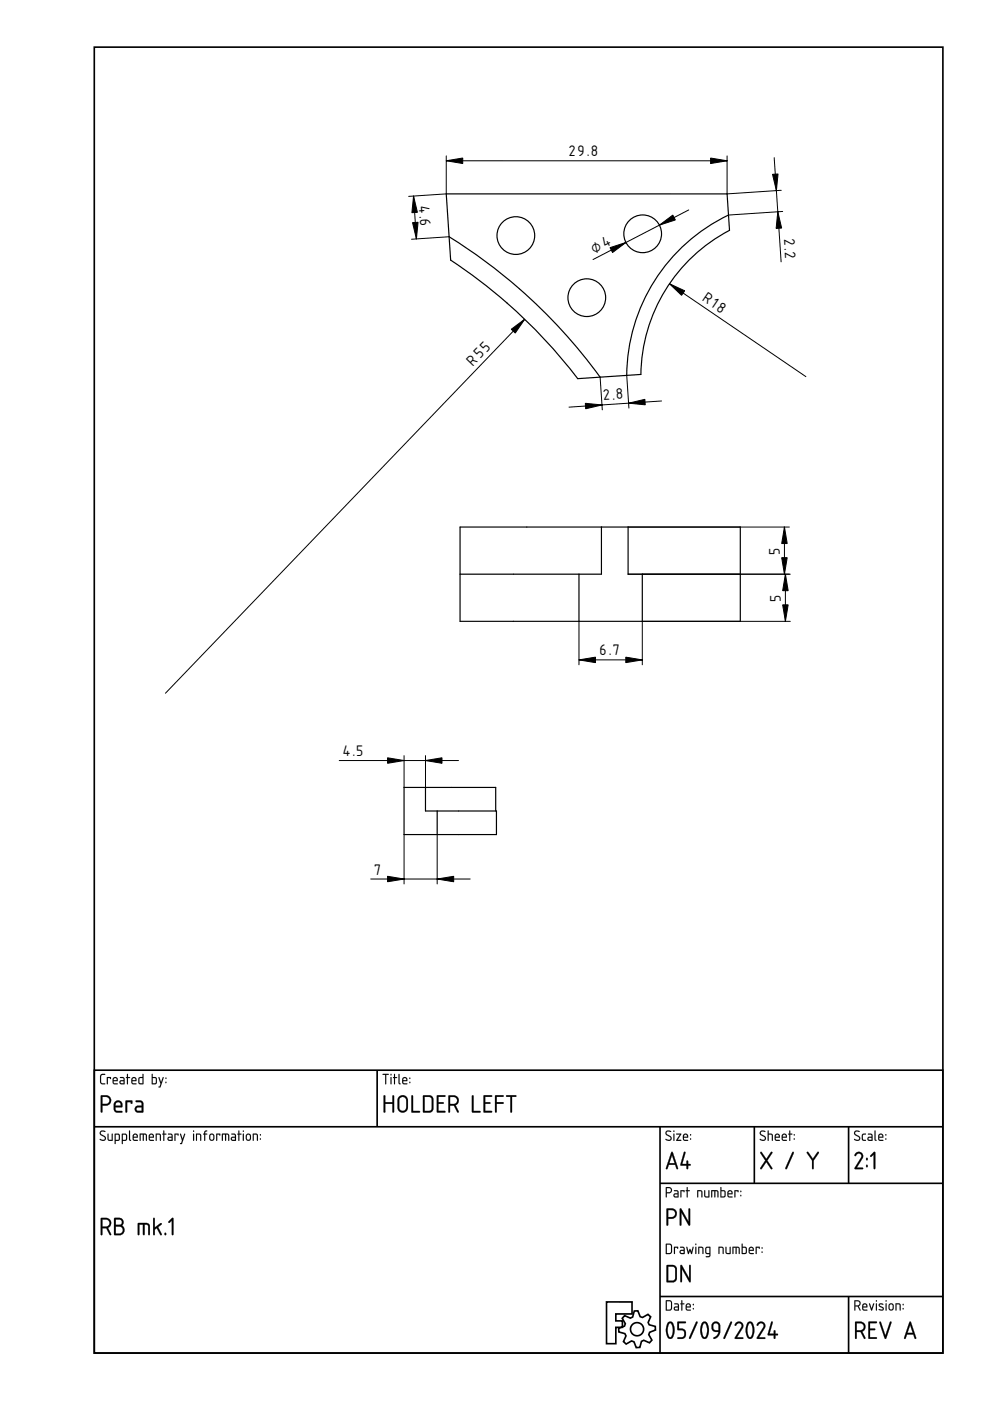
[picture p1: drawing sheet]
<svg xmlns="http://www.w3.org/2000/svg" width="210mm" height="297mm" viewBox="0 0 210 297" stroke-linecap="round" stroke-linejoin="round" font-family="sans-serif">
<defs><g id="words">
<g font-size="4">
<text x="120.6" y="33.1">29.8</text>
<text x="88.8" y="43.7" transform="rotate(86 88.8 43.7)">4.6</text>
<text x="126" y="53.8" transform="rotate(-27 126 53.8)">⌀4</text>
<text x="166.2" y="50.7" transform="rotate(86 166.2 50.7)">2.2</text>
<text x="148.7" y="63.6" transform="rotate(34 148.7 63.6)">R18</text>
<text x="100.2" y="77.8" transform="rotate(-46 100.2 77.8)">R55</text>
<text x="128" y="84.9" transform="rotate(-4 128 84.9)">2.8</text>
<text x="165.4" y="117.7" transform="rotate(-90 165.4 117.7)">5</text>
<text x="165.6" y="127.7" transform="rotate(-90 165.6 127.7)">5</text>
<text x="127.1" y="139">6.7</text>
<text x="72.7" y="160.3">4.5</text>
<text x="79.4" y="185.4">7</text>
</g>
</g></defs>
<g fill="none" stroke="#000" stroke-width=".35">
<path d="M20 10h179.9v276.9h-179.9zM20 226.9h179.9v60h-179.9zM20 238.9h179.9M80 226.9v12M139.9 238.9v48M159.9 238.9v12M179.9 238.9v12M139.9 250.9h60M128.6 276h5.4v2.6h-3.4v1.5h1.4v1.3h-1.4v3.5h-2zM132.4 278.9l1.3 .6 .4-.3 .4-1.2 .7-.1 .5 1.3 .5 .1 1.2-.6 .6 .5-.6 1.2 .3 .5 1.2 .3 .1 .8-1.3 .5-.1 .5 .6 1.1-.5 .6-1.2-.5-.5 .2-.3 1.3h-.8l-.5-1.2-.5-.2-1.1 .7-.6-.6 .5-1.2-.2-.4-1.3-.4v-.8l1.2-.4 .2-.5-.7-1.2zM139.9 274.9h60M179.9 274.9v12"/>
<circle cx="135.1" cy="281.8" r="1.4"/>
</g>
<g fill="#000">
<path d="M21.7 232.6v1.5h.8a.75 .75 0 0 0 .7-.8 .75 .75 0 0 0-.8-.7zM21.4 232.3l.2-.1a1.69 1.69 0 0 1 1.7 .4 1.1 1.1 0 0 1 .2 1.1 1.1 1.1 0 0 1-1 .7h-.8v1.3v.1h-.3zM24.6 233.9l-.1 .5h1.1a.58 .58 0 0 0-.3-.7 .58 .58 0 0 0-.7 .2zM24.4 233.5a.92 .92 0 0 1 1.3 .1 .92 .92 0 0 1 .1 1.2h-1.3l.1 .7h1.1l.3 .2-.3 .2h-.8a.89 .89 0 0 1-.8-1.2 1.14 1.14 0 0 1 .3-1.2zM26.6 233.4l1.3-.1 .2 .2-.2 .5h-.1l-.1-.3h-.7v2l-.2 .2a3.9 3.9 0 0 1-.2-2.5zM29 234.9l-.1 .4 .3 .2h.8v-.7zM28.8 233.4l1.1-.1 .5 .6v1.9l-.2 .1h-.9a.74 .74 0 0 1-.7-.7 .74 .74 0 0 1 .7-.8h.7v-.5l-.2-.2-1-.1z"/>
<path d="M21.7 232.6v1.5l1-.1 .3-.2a.74 .74 0 0 0 .1-.8 .74 .74 0 0 0-.7-.4zM21.7 232.5h.7a.77 .77 0 0 1 .8 .8 .77 .77 0 0 1-.7 .8h-.8zM21.4 232.2h.2a1.71 1.71 0 0 1 1.7 .4 1.11 1.11 0 0 1 .2 1.2 1.11 1.11 0 0 1-1 .6h-.8v1.3v.2h-.3zM21.4 232.3v3.4l.1 .2 .2-.2v-1.3a1.49 1.49 0 0 0 1.6-.5h.1a1.1 1.1 0 0 0-.9-1.7zM24.6 233.9l-.1 .5h1.1a.55 .55 0 0 0-.3-.6 .55 .55 0 0 0-.7 .1zM24.6 233.9l.3-.2h.5l.2 .7h-1.1zM24.4 233.5a.94 .94 0 0 1 1.3 0 .94 .94 0 0 1 .1 1.3h-1.3l.2 .7h1l.3 .2-.3 .2h-.8a.92 .92 0 0 1-.8-1.2 1.08 1.08 0 0 1 .3-1.2zM24.5 233.6a2.22 2.22 0 0 0-.2 2.1l.6 .2h.8l.2-.2-.2-.1-1.1-.1-.1-.4v-.4h1.4v-.7l-.2-.4-.6-.3zM26.6 233.3h1.3l.2 .2-.1 .5-.1 .1-.2-.1v-.3h-.7v2l-.2 .2-.2-.2zM26.7 233.4a4.3 4.3 0 0 0 .1 2.5l.1-.2v-2.1h.8l.2 .4 .1-.5-.1-.2zM29 234.9v.5l1 .1v-.7zM29 234.9l1.1-.2v.9l-1.1-.2-.1-.2zM28.8 233.3h1.1l.5 .6v1.9l-.2 .1h-.9a.75 .75 0 0 1-.7-.5 .75 .75 0 0 1 .2-.8h-.1a1.33 1.33 0 0 1 1.3-.2l-.1-.6-1.1-.2zM28.8 233.4v.2l1 .1 .2 .2 .1 .5h-.8a.73 .73 0 0 0-.7 .5 .73 .73 0 0 0 .2 .8l.3 .1 1.1 .1 .2-.2-.1-2-.4-.3z"/>
<path d="M21.4 227.8l.9-.1v.2h-.7l-.2 .2v1.2l.2 .4h.6l.1 .2h-.7l-.4-.4v-1.3zM22.7 228.4h.8l-.1 .4-.1-.2h-.4l-.1 1.3zM24.2 228.7l-.1 .3h.7l-.2-.4zM24.1 228.5a.55 .55 0 0 1 .7 0 .55 .55 0 0 1 .1 .7h-.8l.1 .5 .8 .1-.7 .1a.91 .91 0 0 1-.2-1.4zM25.6 229.3l.1 .4h.5v-.5zM25.5 228.4h.7l.2 .4v1.1h-.7a.44 .44 0 0 1-.4-.4 .44 .44 0 0 1 .4-.5h.5v-.3l-.7-.2zM26.9 227.7l.2 .1v.6l.5 .1-.5 .1-.1 1.3-.1-1.3-.2-.1 .2-.1zM28.1 228.7v.3h.6l-.1-.4zM28 228.5a.55 .55 0 0 1 .8 0 .55 .55 0 0 1 0 .7h-.7l.1 .5 .7 .1-.6 .1a.91 .91 0 0 1-.3-1.4zM29.6 228.6v.1a.63 .63 0 0 0-.1 .7 .63 .63 0 0 0 .7 .3v-1.1zM29.4 228.5l.8-.2v-.5l.2-.1v2.2h-.8l-.2-.3zM32.4 228.6v1.1h.4a.78 .78 0 0 0 .2-1.1zM32.2 227.7l.2 .1v.6h.6l.2 .2 .1 .9-.3 .4-.8-.1zM33.6 228.4l.2 .1 .3 1 .4-1.1 .2 .1-.8 2.1-.3-.1 .3-.1 .1-.6zM35.1 229.4h.2v.2h-.2zM35.1 228.5h.2v.2h-.2z"/>
<path d="M21.4 227.8l.9-.1v.2l-.8 .1-.1 1.3 .1 .3 .8 .1v.2h-.7l-.4-.3v-1.4zM21.4 227.8l-.2 .4 .1 1.3 .2 .3 .8 .1-.1-.2h-.6l-.2-.4v-1.2l.2-.2h.6l.1-.2zM22.7 228.4h.9l-.2 .4-.1-.2h-.4v1.2l-.1 .1-.2-.1zM22.7 228.4l.1 1.5 .1-1.4h.4l.1 .3 .2-.4zM24.2 228.7l-.1 .3h.7l-.2-.4zM24.2 228.7l.4-.1 .2 .4h-.7zM24.1 228.5a.56 .56 0 0 1 .7 0 .56 .56 0 0 1 .1 .7h-.8l.1 .4 .8 .2-.7 .1a.92 .92 0 0 1-.2-1.4zM24.1 228.5l-.2 .4 .1 .9 .9 .1v-.2h-.7l-.1-.3v-.2h.8l-.1-.7-.4-.1zM25.6 229.3v.3l.6 .1v-.5zM25.6 229.3l.6-.1v.5l-.6-.1zM25.4 228.4h.8l.2 .2v1.3h-.8l-.3-.3 .1-.5 .8-.1-.1-.4-.7-.1zM25.5 228.4v.1l.6 .1 .1 .4-.8 .2-.1 .3 .1 .3 1 .1v-1.3l-.2-.2zM26.9 227.7l.2 .1v.6l.5 .1-.5 .1v1.2l-.1 .1-.1-.1v-1.2l-.2-.1 .2-.1zM27 227.7l-.1 .7-.2 .1 .2 .1 .1 1.3 .1-1.3 .5-.1-.5-.1v-.6zM28.1 228.7v.3h.6l-.2-.4zM28.1 228.7l.5-.1 .1 .4h-.7zM28 228.5a.56 .56 0 0 1 .8 0 .56 .56 0 0 1 0 .7h-.7v.4l.9 .2-.7 .1a.92 .92 0 0 1-.3-1.4zM28 228.5l-.1 .4 .1 .9 .9 .1v-.2h-.7l-.2-.3v-.2h.9l-.1-.7-.4-.1zM29.7 228.6l-.1 .1a.73 .73 0 0 0 .2 1h.4v-1.1zM29.6 228.6l.6-.1v1.2l-.6-.1zM29.4 228.5l.8-.2v-.5l.2-.1v2.2l-.9-.1-.2-.3zM29.4 228.5l-.1 1 .2 .3 .9 .1v-2.2l-.2 .1v.6zM32.4 228.6v1.1h.4a.76 .76 0 0 0 0-1.1zM32.4 228.5l.6 .1a.79 .79 0 0 1-.2 1.1h-.4zM32.2 227.7l.2 .1v.6h.6l.3 .2-.1 1.1-.2 .2-.8-.1zM32.2 227.7v2.1l.8 .1 .3-.4-.1-.9-.2-.2h-.6v-.6zM33.6 228.4l.2 .1 .3 1 .4-1.1 .1-.1 .1 .2-.8 2.1-.3-.1 .3-.1 .1-.6zM33.6 228.4l.4 1.4-.1 .6-.3 .1 .3 .1 .8-2.1-.2-.1-.4 1.1-.3-1zM35.1 229.4h.2v.2h-.2zM35.1 229.4l.1 .3 .1-.3zM35.1 228.5h.2v.2h-.2zM35.1 228.5v.2h.2v-.2z"/>
<path d="M81.1 227.7h1.2l.1 .1-.5 .1v1.9l-.1 .1-.1-.1v-1.9h-.6zM81.2 227.7v.2h.5l.1 2 .1-2 .5-.1zM82.8 228.4l.2 .1v1.3l-.1 .1-.1-.1zM82.8 228.4l.1 1.5 .1-1.4zM82.8 227.8a.15 .15 0 0 1 .3 0 .15 .15 0 0 1-.3 0zM82.8 227.7v.3h.2v-.3zM83.6 227.7l.2 .1-.1 .6 .5 .1-.5 .1 .1 1.2-.2 .1-.1-.1v-1.2l-.2-.1 .2-.1zM83.6 227.7v.7l-.3 .1 .3 .1v1.3l.1-1.3 .5-.1-.5-.1v-.6zM84.5 227.7l.2 .1v1.7l.2 .3-.1 .1-.3-.3zM84.5 227.7v1.9l.1 .2 .2 .1-.1-2.1zM85.6 228.7l-.1 .3h.7l-.2-.4zM85.5 228.7l.5-.1 .2 .4h-.7zM85.4 228.5a.56 .56 0 0 1 .8 0 .56 .56 0 0 1 .1 .7h-.8v.4l.9 .2-.7 .1a.92 .92 0 0 1-.3-1.4zM85.5 228.5l-.2 .4 .1 .9 .9 .1v-.2h-.7l-.1-.3v-.2h.8l-.1-.7-.4-.1zM86.8 229.4h.2v.2h-.2zM86.8 229.4l.1 .3 .1-.3zM86.8 228.5h.2v.2h-.2zM86.8 228.5v.2h.2v-.2z"/>
<path d="M81.1 227.7l1.3 .1-.5 .1-.1 2-.1-2h-.6zM82.8 228.4l.2 .1-.1 1.4zM82.8 227.8a.15 .15 0 0 1 .3 0 .15 .15 0 0 1-.3 0zM83.6 227.7l.1 .1v.6l.5 .1-.5 .1-.1 1.3-.1-1.3-.2-.1 .2-.1zM84.5 227.7l.2 .1v1.7l.2 .3-.1 .1-.3-.3zM85.6 228.7l-.1 .3h.7l-.2-.4zM85.5 228.5a.55 .55 0 0 1 .7 0 .55 .55 0 0 1 .1 .7h-.8l.1 .5 .8 .1-.7 .1a.91 .91 0 0 1-.2-1.4zM86.8 229.4h.2v.2h-.2zM86.8 228.5h.2v.2h-.2z"/>
<path d="M81.4 232.3h.2l.1 .1v1.3h1.5v-1.3v-.1h.3v3.5l-.3 .1v-.2v-1.7h-1.5v1.7l-.1 .2h-.2zM84.9 232.8l-.3 .5v1.6a.75 .75 0 0 0 .8 .6 .75 .75 0 0 0 .7-.7v-1.5a.75 .75 0 0 0-.4-.7 .75 .75 0 0 0-.8 .2zM84.6 232.5a1.1 1.1 0 0 1 1.2-.2 1.1 1.1 0 0 1 .7 1v1.5a1.1 1.1 0 0 1-1.1 1.1 1.1 1.1 0 0 1-1.1-1v-1.9zM87.3 232.3h.2l.1 .1v3.1h1.2l.2 .1v.3l-1.7-.1zM90 232.6v2.9h1.2l.3-.5v-2.1l-.4-.3zM89.7 232.3l1.5-.1 .7 .7v2.4l-.6 .6-1.6-.1zM92.7 232.2h1.7v.3l-.1 .1h-1.3v1.1h.9l.2 .2-.2 .1h-.9v1.5h1.3l.1 .3h-1.7zM95.4 232.6v1.5a1.06 1.06 0 0 0 1.5-.8l-.1-.3-.4-.4zM95.1 232.3l.2-.1a1.71 1.71 0 0 1 1.7 .4 1.12 1.12 0 0 1-.4 1.7l.6 1.3v.3l-.3-.1-.7-1.4h-.8v1.3v.2l-.3-.1zM100.1 232.3h.3v.1v3.1h1.3l.1 .1v.3l-1.7-.1zM102.6 232.2h1.7v.3l-.1 .1h-1.3v1.1h.9l.2 .2-.2 .1h-.9v1.5h1.3l.1 .3h-1.7zM105 232.2h1.6l.2 .2-.2 .2h-1.3v1.1h1.3l.2 .2-.2 .1h-1.3v1.7l-.2 .2-.1-.2zM107.3 232.2h2l.2 .2-.2 .2h-.7v3.1l-.2 .2-.2-.2v-3.1l-.9-.1z"/>
<path d="M81.4 232.2h.3v.2v1.3h1.5v-1.3v-.1h.3v3.6h-.3v-.2v-1.7h-1.5v1.7v.2h-.3zM81.4 232.3v3.5l.3-.1v-1.7h1.5v1.7l.3 .1v-3.5l-.3 .1v1.3h-1.5v-1.3zM84.9 232.8l-.2 .5v1.7l.2 .3 .6 .2 .4-.1 .2-.4v-1.9l-.2-.4-.4-.1zM84.9 232.7v.1a.75 .75 0 0 1 .8-.2 .75 .75 0 0 1 .5 .7v1.5a.77 .77 0 0 1-.8 .8 .77 .77 0 0 1-.8-.7v-1.6zM84.6 232.5a1.13 1.13 0 0 1 1.2-.2 1.13 1.13 0 0 1 .7 1v1.5a1.13 1.13 0 0 1-1.1 1.1 1.13 1.13 0 0 1-1.1-1v-1.9zM84.6 232.5l-.3 .7v1.7l.3 .7a1.18 1.18 0 0 0 1.6 0l.3-.8v-1.5l-.2-.5-.6-.5h-.6zM87.2 232.2h.3l.1 .2v3.1h1.2l.2 .1v.3h-1.8zM87.3 232.3v3.5h1.7l.1-.1-.3-.1h-1.3l.1-3.2zM90 232.6v3l1.2-.1 .3-.5v-2.1l-.4-.3zM90 232.5l1.1 .1 .4 .2 .1 2.2a1 1 0 0 1-1.4 .6l-.2-.1zM89.7 232.2h1.5l.4 .3 .3 .4v2.4l-.6 .6h-1.6zM89.7 232.3v3.5h1.5l.6-.5v-2.4l-.2-.4-.4-.2zM92.7 232.2h1.7v.3l-.1 .1h-1.3v1.1h.9l.2 .2-.2 .2-.9-.1v1.5h1.3l.1 .1v.3h-1.8zM92.7 232.3v3.5h1.7l-.1-.2h-1.4v-1.6h1l.2-.1-.2-.2h-1v-1.2h1.4l.2-.1-.2-.2zM95.4 232.6v1.4a1.04 1.04 0 0 0 1.5-.7l-.4-.6zM95.4 232.6h1l.3 .2a.67 .67 0 0 1 0 1l-.3 .3h-1zM95.1 232.3l.2-.1a1.74 1.74 0 0 1 1.7 .4 1.1 1.1 0 0 1-.4 1.7l.7 1.3-.1 .3-.3-.1-.7-1.4h-.8v1.3v.2h-.3zM95.1 232.3v3.4l.1 .2 .2-.2v-1.3h.9l.6 1.3 .3 .1v-.2l-.6-1.3 .6-.5 .1-.6-.3-.6a1.71 1.71 0 0 0-1.9-.3zM100.1 232.2h.3v.2v3.1h1.3l.2 .1v.3h-1.8zM100.1 232.3v3.5h1.7v-.2h-.1h-1.3v-3.2zM102.5 232.2h1.8v.3l-.1 .1h-1.3v1.1h.9l.2 .2-.2 .2-.9-.1v1.5h1.3l.1 .1v.3h-1.8zM102.6 232.3v3.5h1.7l-.1-.2h-1.4v-1.6h1l.2-.1-.2-.2h-1v-1.2h1.4l.1-.2zM105 232.2h1.6l.2 .2-.2 .2h-1.3v1.1h1.3l.2 .2-.2 .2-1.3-.1v1.7l-.2 .2-.2-.2zM105 232.3v3.4l.1 .2 .2-.2v-1.7h1.3l.2-.1-.2-.2h-1.3v-1.2h1.3l.2-.1-.2-.2zM107.3 232.2h2l.2 .2-.2 .2h-.7v3.1l-.2 .2-.2-.2v-3.1l-.9-.1zM107.4 232.3v.2h.8v3.2l.2 .2 .1-.2v-3.2h.8l.2-.1-.2-.2z"/>
<path d="M21.3 239.8l.2-.1h.6l.2 .1-.1 .2a.48 .48 0 0 0-.5-.1 .48 .48 0 0 0-.3 .5l1 .7-.1 .7a.76 .76 0 0 1-1.1-.3l.8 .2 .2-.4-1-.9zM21.3 239.9l-.1 .5 .8 .6a.35 .35 0 0 1 .3 .4 .35 .35 0 0 1-.4 .3l-.7-.2v.2a.67 .67 0 0 0 .8 .2 .67 .67 0 0 0 .4-.8l-1.1-.8 .2-.4 .8 .1a.65 .65 0 0 0-1-.1zM22.8 240.4l.2 .1v1l.7 .2v-1.2l.2-.1v1.5h-.7l-.3-.1zM22.8 240.4l.1 1.3 1 .2v-1.5l-.2 .1v1.2h-.5l-.2-.2v-1zM24.5 240.6v1.1l.6-.1 .1-.2-.1-.8zM24.5 240.6l.7 .1-.1 1h-.6zM24.3 240.4h.9l.2 .4-.1 1-.8 .1-.1 .7-.1-.2zM24.4 240.4l-.1 2.1 .2-.1v-.5h.5a.95 .95 0 0 0 .3-1.4zM26 240.6v1.1l.6-.1 .1-.2v-.8zM26 240.6l.7 .1-.1 1h-.6zM25.9 240.4h.8l.3 .4-.2 1-.8 .1-.1 .7-.1-.2zM25.9 240.4v2.1l.1-.1v-.5h.5a.95 .95 0 0 0 .3-1.4zM27.4 239.7l.2 .1v1.7l.2 .3-.1 .1-.4-.3zM27.4 239.7v1.9v.2l.3 .1 .1-.1-.2-.3v-1.7zM28.4 240.7l-.1 .3h.7l-.2-.4zM28.4 240.7l.4-.1 .2 .4h-.7zM28.3 240.5a.56 .56 0 0 1 .8 0 .56 .56 0 0 1 0 .7h-.8l.1 .4 .8 .2-.6 .1a.92 .92 0 0 1-.3-1.4zM28.3 240.5l-.2 .4 .2 .9 .9 .1v-.2h-.8l-.1-.3v-.2h.9l-.1-.7-.4-.1zM29.6 240.3l1.4 .1 .2 .4-.1 1.1-.2-.1v-1.2h-.4v1.2l-.1 .1-.1-.1v-1.2h-.5v1.2l-.2 .1zM29.7 240.4l-.1 1.5 .2-.1v-1.3h.5l.1 1.4 .1-1.4 .4 .1 .1 1.2h.1a1.36 1.36 0 0 0-.2-1.4zM31.8 240.7v.3h.6l-.2-.4zM31.8 240.7l.5-.1 .1 .4h-.7zM31.7 240.5a.56 .56 0 0 1 .8 0 .56 .56 0 0 1 0 .7h-.7v.4l.9 .2-.7 .1a.92 .92 0 0 1-.3-1.4zM31.7 240.5l-.1 .4 .1 .9 .9 .1v-.2h-.8l-.1-.3v-.2h.9l-.1-.7-.4-.1zM33 240.4l.7-.1 .3 .2 .1 1.4-.2-.2-.1-1.1h-.6v1.2l-.2 .1zM33.1 240.4v1.4h.1v-1.3l.7 .2 .1 1.2 .1-.7a.68 .68 0 0 0-.2-.8 .68 .68 0 0 0-.8 0zM34.6 239.7l.2 .1v.6l.5 .1-.5 .1v1.2l-.1 .1-.1-.1v-1.2l-.2-.1 .2-.1zM34.7 239.7l-.1 .7-.2 .1h.2l.1 1.4 .1-1.4h.5l-.5-.1v-.6zM35.8 241.3v.3l.6 .1v-.5zM35.8 241.3l.6-.1v.5l-.6-.1zM35.6 240.4h.8l.2 .2-.1 1.3h-.7l-.3-.3 .1-.5 .8-.1-.1-.4-.7-.1zM35.7 240.4v.1l.6 .1 .1 .4-.8 .1-.1 .4 .1 .3 1 .1v-1.3l-.3-.2zM37 240.4h.9l-.1 .4-.1-.2h-.5v1.2l-.1 .1-.1-.1zM37 240.4l.1 1.5 .1-1.4h.5l.1 .3 .1-.4zM38.2 240.4h.2l.3 1.1 .3-1.1 .2-.1 .1 .2-.8 2.1-.4-.1 .3-.1 .2-.6zM38.2 240.4l.4 1.4-.2 .6-.2 .1h.3l.7-2-.1-.1-.4 1.1-.3-1zM40.9 240.4l.3 .1v1.3l-.2 .1-.1-.1zM41 240.4v1.5l.1-1.4zM40.9 239.8a.15 .15 0 0 1 .3 0 .15 .15 0 0 1-.3 0zM41 239.7v.3l.1-.2zM41.6 240.4l.6-.1 .4 .2v1.4l-.2-.2v-1.1h-.6v1.2l-.2 .1zM41.6 240.4v1.4h.1v-1.3l.7 .2 .2 1.2v-.7a.68 .68 0 0 0-.1-.8 .68 .68 0 0 0-.8 0zM43.4 239.8l.5-.1v.2h-.3l-.1 .4 .5 .1-.5 .2v1.2l-.1 .1-.1-1.3-.2-.2 .2-.1zM43.4 239.8l-.1 .6h-.2l.2 .1 .1 1.4 .1-1.4 .4-.1h-.4v-.4l.4-.1v-.2zM44.7 240.6l-.1 .9 .4 .1 .2-.1v-.7l-.2-.2zM44.7 240.6h.3l.2 .2v.7l-.2 .2-.4-.2zM44.5 240.4l.5-.1 .4 .4v.8l-.3 .4h-.4l-.3-.4v-.8zM44.6 240.5l-.2 .2v.6a.53 .53 0 0 0 .5 .6 .53 .53 0 0 0 .5-.6l-.1-.8-.4-.1zM45.9 240.4h.8l-.1 .4-.1-.2h-.5l.1 1.2-.2 .1-.1-.1zM45.9 240.4v1.5l.1-1.4h.5l.1 .3 .1-.4zM47.1 240.3l1.4 .1 .1 .4v1.1l-.2-.1-.1-1.2h-.4v1.2l-.1 .1-.1-.1v-1.2h-.4v1.2l-.2 .1zM47.1 240.4v1.5l.2-.1-.1-1.3h.5l.1 1.4 .1-1.4 .4 .1 .1 1.2h.2a1.36 1.36 0 0 0-.3-1.4zM49.2 241.3v.3l.6 .1v-.5zM49.2 241.3l.6-.1v.5l-.6-.1zM49.1 240.4h.7l.2 .2v1.3h-.8l-.2-.3v-.5l.8-.1-.1-.4-.6-.1zM49.1 240.4v.1l.7 .1v.4l-.7 .1-.2 .4 .2 .3 .9 .1v-1.3l-.2-.2zM50.6 239.7l.2 .1-.1 .6 .5 .1-.5 .1 .1 1.2-.2 .1-.1-.1v-1.2l-.2-.1 .2-.1zM50.6 239.7v.7l-.3 .1h.3v1.4l.1-1.4h.5l-.5-.1v-.6zM51.5 240.4l.2 .1v1.3l-.1 .1-.1-.1zM51.5 240.4l.1 1.5 .1-1.4zM51.5 239.8a.15 .15 0 0 1 .3 0 .15 .15 0 0 1-.3 0zM51.5 239.7l.1 .3 .1-.2zM52.4 240.6v.9l.4 .1 .2-.1v-.7l-.2-.2zM52.4 240.6h.4l.2 .2v.7l-.2 .2-.4-.2zM52.3 240.4l.5-.1 .4 .4v.8l-.3 .4h-.5l-.3-.4v-.8zM52.3 240.5l-.1 .2-.1 .6a.53 .53 0 0 0 .6 .6 .53 .53 0 0 0 .5-.6l-.2-.8-.4-.1zM53.6 240.4l.7-.1 .3 .2 .1 1.4-.2-.2-.1-1.1h-.6v1.2l-.2 .1zM53.6 240.4l.1 1.5 .1-1.4 .7 .2 .1 1.2 .1-1.1a.77 .77 0 0 0-1-.4zM55.1 241.4h.2v.2h-.2zM55.1 241.4v.2h.2v-.2zM55.1 240.5h.2v.2h-.2zM55.1 240.5l.1 .3 .1-.2z"/>
<path d="M21.3 239.8a.64 .64 0 0 1 1 .2h-.1a.49 .49 0 0 0-.5-.1 .49 .49 0 0 0-.3 .5l.7 .4a.6 .6 0 0 1 .2 .9 .6 .6 0 0 1-.9 .1l-.2-.2v-.1a.51 .51 0 0 0 .6 .2 .51 .51 0 0 0 .4-.5l-.9-.6-.2-.4zM22.8 240.4l.2 .1v1l.2 .2h.5v-1.2l.2-.1v1.5l-1-.1zM24.5 240.6v1.1h.6l.1-1zM24.3 240.4a.77 .77 0 0 1 1 .1 .77 .77 0 0 1 .1 .9l-.2 .5h-.7v.6h-.2zM26 240.6v1.1h.6l.1-1zM25.9 240.4a.77 .77 0 0 1 .9 .1 .77 .77 0 0 1 .1 .9l-.2 .5h-.7v.6h-.1zM27.4 239.7l.2 .1v1.7l.2 .3-.1 .1-.3-.3zM28.4 240.7l-.1 .3h.7l-.2-.4zM28.3 240.5a.55 .55 0 0 1 .8 0 .55 .55 0 0 1 0 .7h-.8l.1 .5 .8 .1-.6 .1a.91 .91 0 0 1-.3-1.4zM29.6 240.4h1.3a1.25 1.25 0 0 1 .2 1.5l-.2-1.2-.2-.1h-.2l-.1 1.3-.1-.1v-1.2h-.5v1.2l-.2 .1zM31.8 240.7v.3h.6l-.2-.4zM31.7 240.5a.55 .55 0 0 1 .8 0 .55 .55 0 0 1 0 .7h-.7l.1 .5 .7 .1-.6 .1a.91 .91 0 0 1-.3-1.4zM33 240.4a.71 .71 0 0 1 .9 0 .71 .71 0 0 1 .2 .8l-.1 .7-.1-1.2-.7-.1v1.2l-.2 .1zM34.6 239.7l.2 .1v.6l.5 .1-.5 .1-.1 1.3-.1-1.3-.2-.1 .2-.1zM35.8 241.3l.1 .4h.5v-.5zM35.6 240.4h.8l.2 .4v1.1h-.7a.44 .44 0 0 1-.4-.5 .44 .44 0 0 1 .4-.4h.5v-.3l-.8-.2zM37 240.4h.9l-.1 .4-.1-.2h-.5l-.1 1.3zM38.2 240.4l.2 .1 .3 1 .4-1.1 .2 .1-.8 2.1-.3-.1 .2-.1 .2-.6zM41 240.4l.1 .1-.1 1.4zM40.9 239.8a.15 .15 0 0 1 .3 0 .15 .15 0 0 1-.3 0zM41.6 240.4a.71 .71 0 0 1 .8 0 .71 .71 0 0 1 .3 .8l-.1 .7-.2-1.2-.6-.1v1.2l-.2 .1zM43.4 239.8l.5-.1v.2l-.4 .1v.3l.4 .1-.4 .2-.1 1.3-.1-1.3-.2-.2 .2-.1zM44.7 240.6l-.1 .8a.34 .34 0 0 0 .3 .3 .34 .34 0 0 0 .3-.4l-.1-.7zM44.6 240.5l.6-.1a.93 .93 0 0 1-.1 1.5l-.4-.1a.96 .96 0 0 1-.1-1.3zM45.9 240.4h.8l-.1 .4-.1-.2h-.5l-.1 1.3zM47.1 240.4h1.2a1.25 1.25 0 0 1 .2 1.5l-.1-1.2-.3-.1h-.2l-.1 1.3-.1-.1v-1.2h-.4v1.2l-.2 .1zM49.2 241.3l.1 .4h.5v-.5zM49.1 240.4h.7l.2 .4v1.1h-.6a.44 .44 0 0 1-.5-.5 .44 .44 0 0 1 .5-.4h.4v-.3l-.7-.2zM50.6 239.7l.1 .1v.6l.5 .1-.5 .1-.1 1.3-.1-1.3-.2-.1 .2-.1zM51.5 240.4l.2 .1-.1 1.4zM51.5 239.8a.15 .15 0 0 1 .3 0 .15 .15 0 0 1-.3 0zM52.4 240.6l-.1 .8a.34 .34 0 0 0 .4 .3 .34 .34 0 0 0 .3-.4l-.1-.7zM52.3 240.5l.6-.1a.93 .93 0 0 1 0 1.5l-.4-.1a.96 .96 0 0 1-.2-1.3zM53.6 240.4a.71 .71 0 0 1 .9 0 .71 .71 0 0 1 .2 .8l-.1 .7-.1-1.2-.7-.1v1.2l-.2 .1zM55.1 241.4h.2v.2h-.2zM55.1 240.5h.2v.2h-.2z"/>
<path d="M141.2 239.8l.3-.1h.5l.3 .1-.1 .2a.48 .48 0 0 0-.6-.1 .48 .48 0 0 0-.2 .5l1 .7-.2 .7a.76 .76 0 0 1-1.1-.3l.8 .2 .3-.4-1.1-.9zM141.3 239.9l-.2 .5 .9 .6a.35 .35 0 0 1 .2 .4 .35 .35 0 0 1-.3 .3l-.7-.2v.2a.67 .67 0 0 0 .8 .2 .67 .67 0 0 0 .4-.8l-1.1-.8 .2-.4 .8 .1a.65 .65 0 0 0-1-.1zM142.8 240.4l.2 .1v1.3l-.1 .1-.1-.1zM142.8 240.4l.1 1.5 .1-1.4zM142.8 239.8a.15 .15 0 0 1 .3 0 .15 .15 0 0 1-.3 0zM142.8 239.7l.1 .3 .1-.2zM143.4 240.4h1l-.7 1.3h.6l.1 .2h-1l.7-1.3h-.6zM143.4 240.4l.1 .2 .7-.1-.8 1.4h1l-.1-.2h-.7l.8-1.3zM145.1 240.7l-.1 .3h.7l-.2-.4zM145.1 240.7l.4-.1 .2 .4h-.7zM145 240.5a.56 .56 0 0 1 .7 0 .56 .56 0 0 1 .1 .7h-.8l.1 .4 .8 .2-.7 .1a.92 .92 0 0 1-.2-1.4zM145 240.5l-.2 .4 .1 .9 1 .1v-.2h-.8l-.1-.3v-.2h.9l-.1-.7-.4-.1zM146.3 241.4h.2v.2h-.2zM146.3 241.4v.2h.2v-.2zM146.3 240.5h.2v.2h-.2zM146.3 240.5l.1 .3 .1-.3z"/>
<path d="M141.2 239.8a.64 .64 0 0 1 1.1 .2h-.1a.49 .49 0 0 0-.6-.1 .49 .49 0 0 0-.2 .5l.7 .4a.6 .6 0 0 1 .2 .9 .6 .6 0 0 1-.9 .1l-.3-.2 .1-.1a.51 .51 0 0 0 .6 .2 .51 .51 0 0 0 .3-.5l-.9-.6-.1-.4zM142.8 240.4l.2 .1-.1 1.4zM142.8 239.8a.15 .15 0 0 1 .3 0 .15 .15 0 0 1-.3 0zM143.4 240.4h1l-.7 1.3h.6l.1 .2h-1l.7-1.3h-.6zM145.1 240.7l-.1 .3h.7l-.2-.4zM145 240.5a.55 .55 0 0 1 .7 0 .55 .55 0 0 1 .1 .7h-.8l.1 .5 .8 .1-.7 .1a.91 .91 0 0 1-.2-1.4zM146.3 241.4h.2v.2h-.2zM146.3 240.5h.2v.2h-.2z"/>
<path d="M141.4 251.9v.9h.5a.45 .45 0 0 0 .4-.5 .45 .45 0 0 0-.5-.4zM141.2 251.7h.6a.66 .66 0 0 1 .7 .6 .66 .66 0 0 1-.6 .7h-.5v.8l-.2 .1zM143.1 253.3v.4h.6v-.5zM142.9 252.4h.7l.3 .4-.1 1.1h-.6a.44 .44 0 0 1-.4-.5 .44 .44 0 0 1 .4-.4h.5l-.1-.3-.7-.2zM144.3 252.4h.8l-.1 .4-.1-.2h-.4l-.1 1.3zM145.6 251.7l.2 .1v.5l.5 .2-.5 .1-.1 1.3-.1-1.3-.2-.1 .2-.2zM147.9 252.4a.71 .71 0 0 1 .8 0 .71 .71 0 0 1 .2 .8l-.1 .7-.1-1.2-.7-.1v1.2h-.1zM149.3 252.4l.2 .1v1l.2 .2h.5v-1.2l.2-.1v1.5l-1-.1zM150.8 252.4h1.2a1.25 1.25 0 0 1 .2 1.5l-.1-1.2-.2-.2h-.2l-.1 1.4-.2-.1v-1.3h-.4v1.3l-.2 .1zM152.9 252.6v1.1h.5a.78 .78 0 0 0 .2-1.1zM152.8 251.7l.2 .1v.5l.6 .1 .2 .2v.9l-.2 .4-.9-.1zM154.5 252.7l-.1 .3h.7l-.2-.4zM154.4 252.5a.55 .55 0 0 1 .7 0 .55 .55 0 0 1 .1 .7h-.8l.1 .4 .8 .2-.6 .1a.91 .91 0 0 1-.3-1.4zM155.7 252.4h.9l-.1 .4-.1-.2h-.5l-.1 1.3zM157 253.4h.1v.2h-.1zM157 252.5h.2v.2h-.2z"/>
<path d="M141.4 251.9v.9l.7-.1 .2-.4-.2-.3zM141.4 251.9h.4a.46 .46 0 0 1 .5 .4 .46 .46 0 0 1-.4 .5h-.5zM141.2 251.7h.8l.3 .2a.67 .67 0 0 1 .1 .7 .67 .67 0 0 1-.5 .4h-.5v.8l-.2 .1zM141.2 251.7l.1 2.2 .1-.9a.87 .87 0 0 0 1-.3 .66 .66 0 0 0-.6-1zM143.1 253.3v.3l.6 .1v-.5zM143 253.3l.7-.1v.5l-.7-.1zM142.9 252.4h.7l.3 .2-.1 1.3h-.8l-.2-.3 .1-.5 .8-.1-.1-.4-.7-.1zM142.9 252.4v.1l.7 .1 .1 .4-.8 .1-.1 .4 .1 .3 .9 .1v-1.3l-.2-.2zM144.3 252.4h.9l-.2 .4-.1-.2h-.4v1.2l-.1 .1-.2-.1zM144.3 252.4l.1 1.5 .1-1.4h.4l.1 .3 .1-.4zM145.6 251.7l.2 .1v.5l.5 .2-.5 .1v1.2l-.1 .1-.1-.1v-1.2l-.2-.1 .2-.2zM145.6 251.7v.7l-.2 .1h.2l.1 1.4 .1-1.4h.4l-.4-.1v-.6zM147.8 252.4l.7-.1 .3 .2 .1 1.4-.2-.2-.1-1.1h-.6v1.2l-.2 .1zM147.9 252.4v1.4h.1v-1.3l.7 .2 .1 1.2 .1-.7a.7 .7 0 0 0-.2-.8 .7 .7 0 0 0-.8 0zM149.3 252.4l.2 .1v1l.7 .2v-1.2l.2-.1v1.5h-.7l-.3-.1zM149.3 252.4l.1 1.3 1 .2v-1.5l-.2 .1v1.2h-.5l-.2-.2v-1zM150.8 252.3l1.4 .1 .1 .4v1.1l-.2-.1-.1-1.2-.3-.1v1.3l-.1 .1-.2-.1v-1.3h-.4v1.3l-.2 .1zM150.8 252.4v1.4h.2v-1.3h.5l.1 1.4 .1-1.4 .4 .1v1.2h.2a1.36 1.36 0 0 0-.3-1.4zM152.9 252.6v1.1l.7-.1v-1zM152.9 252.5h.5a.73 .73 0 0 1 .2 1.1l-.7 .1zM152.8 251.7l.2 .1v.5l.6 .1 .2 .2v1l-.2 .3-.9-.1zM152.8 251.7v2.1h.8l.2-.3v-.9l-.2-.2h-.7v-.6zM154.5 252.7l-.1 .3h.7l-.2-.4zM154.5 252.7l.4-.1 .2 .4h-.7zM154.4 252.5a.55 .55 0 0 1 .8 0 .55 .55 0 0 1 0 .7h-.8l.1 .4 .8 .2-.6 .1a.92 .92 0 0 1-.3-1.4zM154.4 252.5l-.2 .4 .1 .8 1 .2v-.2h-.8l-.1-.3v-.2h.9l-.1-.7-.4-.1zM155.7 252.4h.9l-.1 .4-.1-.2h-.5v1.2l-.1 .1-.1-.1zM155.7 252.4l.1 1.5 .1-1.4h.5l.1 .3 .1-.4zM157 253.4h.2v.2h-.2zM157 253.4v.2h.1v-.2zM157 252.5h.2v.2h-.2zM157 252.5v.2h.1v-.2z"/>
<path d="M141.7 256.6v1.4h.8a.75 .75 0 0 0 .7-.7 .75 .75 0 0 0-.8-.7zM141.4 256.3l.1-.1a1.69 1.69 0 0 1 1.7 .4 1.1 1.1 0 0 1 .2 1.1 1.1 1.1 0 0 1-.9 .7h-.8v1.3l-.1 .1h-.2zM144.2 256.2l.3 .1 1.5 2.7v-2.6v-.2h.3v3.6l-.3-.1-1.5-2.6v2.6l-.1 .1h-.2z"/>
<path d="M141.7 256.6v1.4h.9l.3-.2a.74 .74 0 0 0 .2-.8 .74 .74 0 0 0-.7-.4zM141.6 256.5h.8a.77 .77 0 0 1 .8 .8 .77 .77 0 0 1-.7 .8h-.9zM141.3 256.2h.2a1.71 1.71 0 0 1 1.8 .4h-.1a1.11 1.11 0 0 1 .2 1.1 1.11 1.11 0 0 1-.9 .7h-.8v1.3l-.1 .1h-.3zM141.4 256.3l-.1 3.4 .2 .2 .1-.2 .1-1.3a1.49 1.49 0 0 0 1.6-.5 1.1 1.1 0 0 0-.8-1.7zM144.1 256.2l.4 .1 1.5 2.7v-2.6v-.2h.3v3.6h-.4l-1.4-2.7v2.6l-.1 .1h-.3zM144.2 256.3v3.5l.2-.1v-2.7l1.6 2.7 .3 .1v-3.5l-.3 .1v2.7l-1.5-2.8z"/>
<path d="M142.4 244.2l.3 .1 1.1 3.3-.2 .3-.2-.2-.2-.7h-1.4l-.3 .9h-.3v-.2zM142.4 244.3l-1.2 3.4 .2 .2 .1-.1 .3-.9h1.4l.4 1 .1-.3-1.1-3.2zM142.5 245l-.6 1.6h1.1zM142.5 244.9l.6 1.7h-1.2zM145 244.2h.3l.1 .2-.7 2.4h.8v-.5l.2-.3 .2 .3v.5h.4l.2 .2-.2 .2-.4-.1v.6l-.2 .2-.2-.2v-.6l-1.1 .1-.2-.2zM145.1 244.2l-.8 2.8 .1 .1h1.2v.6l.1 .2 .2-.2v-.6l.5-.1-.1-.2h-.4l-.1-.7h-.2v.7h-1l.7-2.4v-.1z"/>
<path d="M142.4 244.2l.3 .1 1 3.3-.1 .3-.4-.9h-1.4l-.3 .9-.3-.2zM142.5 245l-.6 1.6h1.1zM145.1 244.2h.2v.2l-.6 2.4h.8v-.5l.2-.3 .2 .3v.5h.4l.2 .2-.6 .1v.6l-.2 .2-.2-.2v-.6h-1.1l-.1-.1z"/>
<path d="M161.2 239.8l.3-.1h.5l.3 .1-.1 .2a.48 .48 0 0 0-.6-.1 .48 .48 0 0 0-.2 .5l1 .7-.2 .7a.76 .76 0 0 1-1.1-.3l.8 .2 .3-.4-1.1-.9zM161.2 239.9l-.1 .5 .9 .6a.35 .35 0 0 1 .2 .4 .35 .35 0 0 1-.4 .3l-.6-.2v.2a.67 .67 0 0 0 .8 .2 .67 .67 0 0 0 .3-.8l-1-.8 .2-.4 .8 .1a.65 .65 0 0 0-1.1-.1zM162.8 239.7h.2v.6l.6 .1 .3 .2v1.3l-.3-.1v-1.2h-.6v1.2l-.2 .1zM162.8 239.7v2.1h.2v-1.3h.4l.2 .2 .1 1.1h.1v-1.2l-.2-.2h-.6l-.1-.7zM164.5 240.7v.3h.6l-.1-.4zM164.5 240.7l.5-.1 .2 .4h-.7zM164.4 240.5a.56 .56 0 0 1 .8 0 .56 .56 0 0 1 .1 .7h-.8v.4l.9 .2-.7 .1a.92 .92 0 0 1-.3-1.4zM164.4 240.5l-.1 .4 .1 .9 .9 .1v-.2h-.7l-.2-.3v-.2h.9l-.1-.7-.4-.1zM166 240.7v.3h.6l-.2-.4zM166 240.7l.4-.1 .2 .4h-.7zM165.9 240.5a.56 .56 0 0 1 .8 0 .56 .56 0 0 1 0 .7h-.7v.4l.9 .2-.7 .1a.92 .92 0 0 1-.3-1.4zM165.9 240.5l-.2 .4 .2 .9 .9 .1v-.2h-.8l-.1-.3v-.2h.9l-.1-.7-.4-.1zM167.4 239.7l.2 .1-.1 .6 .5 .1-.5 .1 .1 1.2-.2 .1-.1-.1v-1.2l-.2-.1 .2-.1zM167.4 239.7v.7l-.3 .1h.3v1.4l.1-1.4h.5l-.5-.1v-.6zM168.3 241.4h.2v.2h-.2zM168.3 241.4v.2h.2v-.2zM168.3 240.5h.2v.2h-.2zM168.3 240.5l.1 .3 .1-.3z"/>
<path d="M161.2 239.8a.64 .64 0 0 1 1.1 .2h-.1a.49 .49 0 0 0-.6-.1 .49 .49 0 0 0-.2 .5l.7 .4a.6 .6 0 0 1 .2 .9 .6 .6 0 0 1-.9 .1l-.3-.2 .1-.1a.51 .51 0 0 0 .6 .2 .51 .51 0 0 0 .3-.5l-.9-.6-.1-.4zM162.8 239.7h.2v.6l.6 .1 .2 .2v1.3l-.1-.1-.1-1.1-.2-.1h-.4v1.2l-.2 .1zM164.5 240.7v.3h.6l-.1-.4zM164.4 240.5a.55 .55 0 0 1 .8 0 .55 .55 0 0 1 .1 .7h-.8l.1 .5 .8 .1-.7 .1a.91 .91 0 0 1-.3-1.4zM166 240.7v.3h.6l-.2-.4zM165.9 240.5a.55 .55 0 0 1 .8 0 .55 .55 0 0 1 0 .7h-.7l.1 .5 .7 .1-.6 .1a.91 .91 0 0 1-.3-1.4zM167.4 239.7l.1 .1v.6l.5 .1-.5 .1-.1 1.3-.1-1.3-.2-.1 .2-.1zM168.3 241.4h.2v.2h-.2zM168.3 240.5h.2v.2h-.2z"/>
<path d="M161.2 244.3h.3l1 1.4 .9-1.4 .3-.1v.3l-1 1.6 1 1.5v.2h-.3l-.9-1.4-1 1.4-.3 .1v-.3l1.1-1.5-1.1-1.6zM168 244.2l.3 .1v.2l-1.4 3.2-.4 .2v-.3zM171.1 244.3h.3l.9 1.4 1-1.4 .3-.1v.2a3.3 3.3 0 0 0-1.1 3.4h-.3a3.4 3.4 0 0 0-1.1-3.4z"/>
<path d="M161.2 244.2l.3 .1 1 1.4 .9-1.4 .3-.1v.3l-1 1.6 1 1.5v.3l-.3-.1-.9-1.4-1 1.4-.3 .1v-.3l1.1-1.5-1.1-1.6zM161.2 244.3v.2l1.1 1.6-1.1 1.5v.2h.3l1-1.5 .9 1.5h.3l.1-.1-1.1-1.6 1-1.6v-.2h-.3l-.9 1.5-1-1.5zM168 244.2h.3v.3l-1.4 3.3-.4 .1v-.3zM168.1 244.3l-1.6 3.3 .1 .2 .2-.1 1.5-3.2v-.2zM171.1 244.2l.3 .1 .9 1.4 1-1.4 .1-.1 .3 .2-1.2 1.6v1.7l-.1 .2-.3-.2 .1-1.7-1.1-1.5zM171.1 244.3v.2l1.1 1.5v1.7l.2 .2 .1-.2v-1.7l1.1-1.5v-.2h-.3l-1 1.4-.9-1.4z"/>
<path d="M181.2 239.8l.3-.1h.5l.3 .1-.1 .2a.48 .48 0 0 0-.6-.1 .48 .48 0 0 0-.2 .5l1 .7-.2 .7a.76 .76 0 0 1-1.1-.3l.8 .2 .3-.4-1.1-.9zM181.2 239.9l-.1 .5 .9 .6a.35 .35 0 0 1 .2 .4 .35 .35 0 0 1-.4 .3l-.6-.2v.2a.67 .67 0 0 0 .8 .2 .67 .67 0 0 0 .3-.8l-1-.8 .2-.4 .7 .1a.65 .65 0 0 0-1-.1zM182.8 240.5l.8-.1v.1l-.4 .1a.76 .76 0 0 0 0 1.1h.4l-.1 .2a.57 .57 0 0 1-.6-.1 .57 .57 0 0 1-.2-.6zM182.9 240.5l-.2 .3 .2 1 .3 .1 .4-.1-.6-.1a.76 .76 0 0 1 .2-1.2h.4v-.1zM184.2 241.3v.3l.6 .1v-.5zM184.2 241.3l.6-.1v.5l-.6-.1zM184 240.4h.8l.2 .2-.1 1.3h-.7l-.3-.3 .1-.5 .8-.1-.1-.4-.7-.1zM184.1 240.4v.1l.6 .1 .1 .4-.8 .1-.1 .4 .1 .3 1 .1-.1-1.4zM185.4 239.7l.2 .1v1.7l.3 .3-.2 .1-.3-.3zM185.5 239.7l-.1 1.9 .1 .2 .2 .1 .2-.1-.3-.3v-1.7zM186.5 240.7l-.1 .3h.7l-.2-.4zM186.5 240.7l.4-.1 .2 .4h-.7zM186.4 240.5a.55 .55 0 0 1 .7 0 .55 .55 0 0 1 .1 .7h-.8l.1 .4 .8 .2-.7 .1a.92 .92 0 0 1-.2-1.4zM186.4 240.5l-.2 .4 .1 .9 1 .1v-.2h-.8l-.1-.3v-.2h.9l-.1-.7-.5-.1zM187.7 241.4h.2v.2h-.2zM187.7 241.4v.2h.2v-.2zM187.7 240.5h.2v.2h-.2zM187.7 240.5l.1 .3 .1-.3z"/>
<path d="M181.2 239.8a.64 .64 0 0 1 1.1 .2h-.1a.49 .49 0 0 0-.6-.1 .49 .49 0 0 0-.3 .5l.7 .4a.6 .6 0 0 1 .3 .9 .6 .6 0 0 1-.9 .1l-.3-.2 .1-.1a.51 .51 0 0 0 .6 .2 .51 .51 0 0 0 .3-.5l-.9-.6-.1-.4zM182.8 240.5l.7-.2 .1 .2a.44 .44 0 0 0-.5 .1 .44 .44 0 0 0-.2 .5l.1 .5 .6 .2a.55 .55 0 0 1-.7 0 .55 .55 0 0 1-.2-.6zM184.2 241.3l.1 .4h.5v-.5zM184 240.4h.8l.2 .4v1.1h-.7a.44 .44 0 0 1-.4-.5 .44 .44 0 0 1 .4-.4h.5v-.3l-.8-.2zM185.4 239.7l.2 .1v1.7l.3 .3-.2 .1-.3-.3zM186.5 240.7l-.1 .3h.7l-.2-.4zM186.4 240.5a.55 .55 0 0 1 .7 0 .55 .55 0 0 1 .1 .7h-.8l.1 .5 .8 .1-.7 .1a.91 .91 0 0 1-.2-1.4zM187.7 241.4h.2v.2h-.2zM187.7 240.5h.2v.2h-.2z"/>
<path d="M181.4 244.5a.92 .92 0 0 1 1.3-.1 .92 .92 0 0 1 .1 1.2l-1.1 2h1.1h.2v.3h-1.8v-.3l1.3-2.1a.6 .6 0 0 0-.2-.9 .6 .6 0 0 0-.9 .5l-.2-.2zM183.7 247h.2v.4h-.2zM183.7 245.5h.2v.4h-.2zM185.2 244.3l.2-.1 .2 .2v3.3l-.2 .2-.2-.2v-2.9l-.5 .5-.2-.2z"/>
<path d="M181.4 244.5l.2-.1a.87 .87 0 0 1 1.2 .2l.2 .3v.6l-1.3 2.1 1.1-.1 .2 .1v.3h-1.8v-.3l1.4-2.5a.6 .6 0 0 0-.5-.5 .6 .6 0 0 0-.6 .5l-.4-.2zM181.5 244.5l-.3 .4 .2 .2 .1-.1a.56 .56 0 0 1 .5-.5 .56 .56 0 0 1 .5 .3l.1 .5-1.4 2.3v.2h1.7l-.1-.2h-1.2l1.2-2a.94 .94 0 0 0-.4-1.3h-.5zM183.6 247l.4 .1-.1 .4-.3-.1zM183.7 247v.4h.2v-.4zM183.6 245.7a.26 .26 0 0 1 .5 0 .26 .26 0 0 1-.5 0zM183.7 245.6v.3h.2v-.3zM185.2 244.3l.2-.1 .2 .2v3.3l-.2 .2-.2-.2v-2.9l-.5 .5-.2-.2zM185.2 244.3l-.7 .8 .3 .1 .5-.5-.1 3 .2 .2 .2-.2v-3.3l-.1-.1z"/>
<path d="M21.7 258.6v1.5a1.06 1.06 0 0 0 1.5-.8l-.1-.3-.4-.4zM21.4 258.3l.1-.1a1.71 1.71 0 0 1 1.8 .4 1.12 1.12 0 0 1-.4 1.7l.6 1.3v.2l-.3-.1-.7-1.3h-.8v1.3v.1h-.3zM24.2 258.3l1-.1a.93 .93 0 0 1 .9 .6 .93 .93 0 0 1-.2 1 1.11 1.11 0 0 1 .5 1.2 1.11 1.11 0 0 1-1 .9l-1.2-.1zM24.6 260.1v1.4h.7a.74 .74 0 0 0 .7-.7 .74 .74 0 0 0-.7-.7zM24.6 258.6v1.1h.7a.56 .56 0 0 0 .6-.6 .56 .56 0 0 0-.6-.5zM29.3 259.3h1.7a.84 .84 0 0 1 .8 1.1v1.3l-.2 .2-.2-.2v-1.8l-.2-.2-.5-.1v2.1l-.1 .1h-.2l-.1-2.2h-.7v2.1l-.1 .1h-.2zM32.5 258.3h.3v.1v1.8l1.2-.8h.3l-.1 .2-.7 .6 .8 1.4v.2h-.3l-.8-1.4-.4 .3v1.1h-.3zM34.9 261.4h.3v.4h-.3zM36.4 258.3l.2-.1 .2 .2v3.3l-.2 .2-.2-.2v-2.9l-.5 .5-.2-.2z"/>
<path d="M21.7 258.6v1.5l.1-.1a.95 .95 0 0 0 1.4-.9l-.5-.5zM21.7 258.5l1 .1 .3 .2a.67 .67 0 0 1 0 1l-.3 .3h-1zM21.4 258.2h.1a1.74 1.74 0 0 1 1.8 .4 1.1 1.1 0 0 1-.4 1.7l.6 1.3v.3l-.3-.1-.7-1.4h-.8v1.3v.2h-.3zM21.4 258.3v3.5l.3-.1v-1.3h.9l.6 1.3 .3 .1v-.2l-.6-1.3 .5-.5a1.06 1.06 0 0 0-.9-1.6zM24.3 258.2h.9a.94 .94 0 0 1 1 .5 .94 .94 0 0 1-.3 1.1l.3 .4a1.1 1.1 0 0 1-.8 1.7l-1.2-.1v-3.4zM24.2 258.3v3.5l1.2 .1a1.08 1.08 0 0 0 1-.9 1.08 1.08 0 0 0-.6-1.2l.3-.4a.92 .92 0 0 0-.3-1l-.4-.2zM24.6 260.1v1.4h.9l.3-.2a.75 .75 0 0 0 .2-.8 .75 .75 0 0 0-.7-.4zM24.5 260l1 .1 .4 .2a.75 .75 0 0 1 .1 .8 .75 .75 0 0 1-.7 .5h-.8zM24.6 258.6v1.1l1.1-.2a.58 .58 0 0 0 .1-.6 .58 .58 0 0 0-.5-.3zM24.5 258.5l1 .1 .2 .1a.56 .56 0 0 1 .1 .7 .56 .56 0 0 1-.5 .3h-.8zM29.3 259.3h1.7l.6 .2a3 3 0 0 1 .2 2.3h-.3l-.1-.1-.1-1.9-.6-.2v2.1l-.2 .2-.2-.2v-2.1h-.7v2.1l-.1 .1h-.3zM29.3 259.3v2.5l.2-.1v-2.1h.8l.1 2.2h.2l.1-.1v-2.1l.5 .1 .2 .2v1.8l.2 .2 .2-.2v-1.3a.82 .82 0 0 0-.8-1.1zM32.5 258.2h.3v.2v1.8l1.2-.9h.3l-.1 .4-.7 .5 .8 1.4v.3l-.3-.1-.8-1.4-.4 .3v1.2h-.3zM32.5 258.3v3.5l.3-.1v-1l.4-.4 .8 1.5h.2l-.7-1.6 .7-.6 .1-.2h-.3l-1.2 .9v-1.9zM34.9 261.4h.3v.4h-.3zM34.9 261.4v.4h.3v-.3zM36.4 258.3l.2-.1 .2 .2v3.3l-.2 .2-.2-.2v-2.9l-.5 .5-.2-.2zM36.4 258.3l-.7 .8 .2 .1 .5-.5v3l.2 .2 .2-.2v-3.3l-.1-.1z"/>
<path d="M141.4 263.9v1.8l.7-.1 .2-.3-.1-1.2-.1-.2zM141.2 263.7h1l.2 .3 .1 1.4-.3 .4-1 .1zM142.9 264.4h.9l-.1 .4-.1-.3h-.5l-.1 1.4zM144.3 265.3l.1 .3 .6 .1v-.5zM144.2 264.4h.7l.3 .4-.1 1-.6 .1a.44 .44 0 0 1-.4-.5 .44 .44 0 0 1 .4-.4h.5l-.1-.3-.7-.2zM145.5 264.4h.2l.3 1 .3-.6 .3 .6 .2-1h.2l-.3 1.5-.2-.1-.2-.6-.2 .6-.2 .1zM147.4 264.4l.2 .1-.1 1.4zM147.4 263.8a.15 .15 0 0 1 .3 0 .15 .15 0 0 1-.3 0zM148.1 264.4a.71 .71 0 0 1 .8 0 .71 .71 0 0 1 .2 .8l-.1 .7-.1-1.2-.6-.2v1.3h-.2zM149.8 264.6v.9l.6 .2v-1.1zM149.7 264.5l.9-.1v.5a1.95 1.95 0 0 1-.1 1.5l-.3 .2-.6-.2 .7-.1 .1-.4a.62 .62 0 0 1-.7-.1 .62 .62 0 0 1-.2-.7zM152.4 264.4a.71 .71 0 0 1 .8 0 .71 .71 0 0 1 .2 .8l-.1 .7-.1-1.2-.7-.2v1.3h-.1zM153.8 264.4l.2 .1v1l.2 .2h.5v-1.2l.2-.1v1.5l-1-.2zM155.3 264.3l1.3 .1a1.25 1.25 0 0 1 .1 1.5l-.1-1.2-.2-.2h-.2l-.1 1.4-.1-.1v-1.3h-.5v1.3l-.2 .1zM157.5 264.5v1.2h.4a.78 .78 0 0 0 .2-1.1zM157.3 263.7l.2 .1v.5l.6 .1 .2 .2 .1 .9-.3 .4-.8-.1zM159 264.7v.3h.6l-.2-.4zM158.9 264.5a.55 .55 0 0 1 .8 0 .55 .55 0 0 1 0 .7h-.8l.1 .4 .8 .2-.6 .1a.91 .91 0 0 1-.3-1.4zM160.2 264.4h.9l-.1 .4-.1-.3h-.5l-.1 1.4zM161.5 265.4h.2v.2h-.2zM161.5 264.5h.2v.2h-.2z"/>
<path d="M141.4 263.9v1.8l.6-.1 .3-.3-.1-1.2-.1-.2zM141.4 263.9h.7l.2 .2v1.2a.72 .72 0 0 1-.9 .4zM141.2 263.7h1l.3 .3v1.4l-.3 .5h-1zM141.2 263.7v2.1h1l.3-.4-.1-1.4-.2-.3zM142.9 264.4h.9l-.1 .4-.1-.3h-.5v1.3l-.1 .1-.1-.1zM142.9 264.4l.1 1.5 .1-1.4h.5l.1 .3 .1-.4zM144.4 265.3v.3l.6 .1v-.5zM144.3 265.3l.7-.1v.5l-.7-.1zM144.2 264.3l.7 .1 .3 .2-.1 1.3h-.8l-.2-.3 .1-.5 .8-.1-.1-.4-.7-.1zM144.2 264.4v.1l.7 .1 .1 .4-.8 .1-.1 .3 .1 .4h.9v-1.2l-.2-.2zM145.5 264.4h.2l.3 1 .3-.6 .3 .6 .2-1h.2l-.3 1.5-.2-.1-.2-.6-.2 .6-.2 .1zM145.6 264.4l.3 1.5 .4-.8 .2 .7h.2l.3-1.4h-.2l-.2 1.1-.3-.7-.3 .7-.3-1.1zM147.4 264.4l.3 .1v1.3l-.2 .1-.1-.1zM147.5 264.4v1.5l.1-1.4zM147.4 263.8a.15 .15 0 0 1 .3 0 .15 .15 0 0 1-.3 0zM147.5 263.7v.2h.1v-.2zM148.1 264.3h.6l.3 .2 .1 1.3-.2-.1v-1.1l-.6-.1v1.3l-.2 .1zM148.1 264.4v1.4h.1v-1.3l.7 .2 .1 1.2 .1-.7a.7 .7 0 0 0-.2-.8 .7 .7 0 0 0-.8 0zM149.8 264.6v.9l.6 .2v-1.1zM149.8 264.6l.6-.1v1.2l-.6-.1zM149.6 264.5l1-.1v.5a1.97 1.97 0 0 1-.1 1.5l-.3 .2-.6-.2 .7-.1 .1-.4a.62 .62 0 0 1-.7-.1 .62 .62 0 0 1-.2-.7zM149.7 264.5l-.2 .3 .1 1 .8 .1v.4l-.7 .1v.1l.8-.1a1.94 1.94 0 0 0 .1-1.5v-.5zM152.4 264.3h.6l.3 .2 .1 1.3-.2-.1v-1.1l-.7-.1 .1 1.3-.2 .1zM152.4 264.4v1.4h.1v-1.3l.7 .2 .1 1.2 .1-.7a.7 .7 0 0 0-.2-.8 .7 .7 0 0 0-.8 0zM153.8 264.4l.2 .1 .1 1 .6 .2v-1.2l.2-.1v1.5h-.7l-.3-.1zM153.9 264.4v1.3l1 .1v-1.4l-.2 .1v1.2h-.5l-.2-.2v-1zM155.3 264.3l1.4 .1 .2 .3-.1 1.2-.2-.2v-1.1l-.4-.1v1.2l-.1 .2-.2-.1 .1-1.3h-.5v1.3l-.2 .1zM155.3 264.4v1.4h.2v-1.3h.5l.1 1.4 .1-1.4 .4 .1v1.1l.2 .1a1.36 1.36 0 0 0-.3-1.4zM157.5 264.5v1.2h.4a.76 .76 0 0 0 0-1.1zM157.4 264.5l.7 .1a.79 .79 0 0 1-.2 1.1h-.5zM157.3 263.7l.2 .1v.5l.6 .1 .2 .2v1l-.2 .3-.9-.1zM157.3 263.7v2.1h.8l.2-.3v-.9l-.2-.2h-.7v-.6zM159 264.7v.3h.6l-.2-.4zM159 264.7l.4-.1 .2 .4h-.7zM158.9 264.5a.55 .55 0 0 1 .8 0 .55 .55 0 0 1 0 .7h-.8l.1 .4 .9 .2-.7 .1a.92 .92 0 0 1-.3-1.4zM158.9 264.5l-.2 .4 .2 .8 .9 .1v-.1h-.8l-.1-.3v-.2h.9l-.1-.7-.4-.2zM160.2 264.4h.9l-.1 .4-.1-.3h-.5v1.3l-.1 .1-.1-.1zM160.3 264.4v1.5l.1-1.4h.5l.1 .3 .1-.4zM161.5 265.4h.2v.2h-.2zM161.5 265.4v.2h.2l-.1-.2zM161.5 264.5h.2v.2h-.2zM161.5 264.5v.2h.2v-.2z"/>
<path d="M141.4 275.9v1.8l.7-.1 .2-.3-.1-1.2-.1-.2zM141.2 275.7h1l.2 .3 .1 1.4-.3 .4h-1zM143.1 277.3l.1 .3 .5 .1v-.5zM143 276.4h.7l.3 .4-.1 1-.6 .1a.44 .44 0 0 1-.5-.5 .44 .44 0 0 1 .5-.4h.4v-.3l-.7-.2zM144.5 275.7l.2 .1v.5l.4 .2h-.4l-.1 1.4-.1-1.4-.3-.1 .3-.1zM145.7 276.7l-.1 .3h.7l-.2-.4zM145.6 276.5a.55 .55 0 0 1 .7 0 .55 .55 0 0 1 .1 .7h-.8l.1 .4 .8 .2-.7 .1a.91 .91 0 0 1-.2-1.4zM146.9 277.4h.2v.2h-.2zM146.9 276.5h.2v.2h-.2z"/>
<path d="M141.4 275.9v1.8l.6-.1 .3-.3-.1-1.2-.1-.2zM141.4 275.9h.7l.2 .2v1.2a.72 .72 0 0 1-.9 .4zM141.2 275.7h1l.3 .3v1.4l-.3 .5h-1zM141.2 275.7v2.1h1l.3-.4-.1-1.4-.2-.3zM143.1 277.3v.3l.6 .1v-.5zM143.1 277.3l.7-.1v.5l-.7-.1zM143 276.3h.7l.2 .3v1.3h-.8l-.2-.3 .1-.5 .7-.1v-.4l-.7-.1zM143 276.4v.1l.7 .1 .1 .4-.8 .1-.1 .3 .1 .3 .9 .1v-1.2l-.2-.2zM144.5 275.7l.2 .1v.5l.4 .2h-.4v1.3l-.1 .1-.2-.1 .1-1.3-.3-.1 .3-.1zM144.5 275.7v.7h-.3l.3 .1 .1 1.4 .1-1.4h.4l-.4-.1v-.6zM145.7 276.7l-.1 .3h.7l-.2-.4zM145.7 276.7l.4-.1 .2 .4h-.7zM145.6 276.5a.55 .55 0 0 1 .7 0 .55 .55 0 0 1 .1 .7h-.8l.1 .4 .8 .2-.7 .1a.92 .92 0 0 1-.2-1.4zM145.6 276.5l-.2 .4 .1 .8 .9 .1v-.1l-.7-.1-.1-.2v-.2h.8l-.1-.7-.4-.2zM146.9 277.3h.2v.3h-.2zM146.9 277.4v.2h.2v-.2zM146.9 276.5h.2v.2h-.2zM146.9 276.5v.2h.2v-.2z"/>
<path d="M141.7 268.5v3h1.2l.3-.6-.1-2-.4-.3zM141.4 268.2h1.5l.6 .6v2.4l-.6 .7-1.6-.1zM144.3 268.2l.3 .1 1.5 2.7v-2.6l.1-.2h.2v3.6l-.3-.1-1.5-2.6v2.6v.1h-.3z"/>
<path d="M141.7 268.5v3l1.2-.1 .2-.5v-2l-.4-.3zM141.6 268.5h1.2l.3 .3v2.5a1.67 1.67 0 0 1-1.5 .3zM141.3 268.2h1.6l.4 .2 .2 .4v2.4l-.6 .7-1.6-.1zM141.4 268.3v3.5h1.5l.6-.6v-2.3l-.2-.4-.4-.2zM144.3 268.2l.3 .1 1.5 2.7v-2.6v-.2h.3v3.6l-.3-.1-1.5-2.6v2.6v.1h-.3zM144.3 268.3v3.5l.3-.1v-2.7l1.5 2.7 .3 .1v-3.6l-.3 .2v2.7l-1.5-2.8z"/>
<path d="M181.4 275.9v.9a.56 .56 0 0 0 .6-.1 .56 .56 0 0 0 .1-.7zM181.2 275.7h.6a.66 .66 0 0 1 .7 .5 .66 .66 0 0 1-.4 .7l.3 1-.1-.1-.5-.8h-.4v.8l-.2 .1zM183.1 276.7l-.1 .3h.7l-.2-.4zM183 276.5a.55 .55 0 0 1 .7 0 .55 .55 0 0 1 .1 .7h-.8l.1 .4 .8 .2-.7 .1a.91 .91 0 0 1-.2-1.4zM184.3 276.4h.2l.3 1 .3-1h.2l-.5 1.5zM185.7 276.4h.2l-.1 1.5zM185.7 275.8a.15 .15 0 0 1 .3 0 .15 .15 0 0 1-.3 0zM186.4 276.4a.52 .52 0 0 1 .9 .2l-.6-.1-.2 .2 .7 .4a.45 .45 0 0 1 .1 .7 .45 .45 0 0 1-.7 0l-.3-.1 .2-.1a.39 .39 0 0 0 .4 .1 .39 .39 0 0 0 .3-.3l-.8-.4zM187.8 276.4h.2l-.1 1.5zM187.8 275.8a.14 .14 0 0 1 .2 0 .14 .14 0 0 1-.2 0zM188.7 276.6l-.1 .7a.34 .34 0 0 0 .4 .4 .34 .34 0 0 0 .3-.4l-.1-.7zM188.6 276.4h.6a.93 .93 0 0 1-.1 1.4h-.4a.96 .96 0 0 1-.1-1.4zM189.9 276.4a.71 .71 0 0 1 .8 0 .71 .71 0 0 1 .3 .8l-.1 .7-.2-1.2-.6-.2v1.2l-.2 .1zM191.4 277.4h.2v.2h-.2zM191.4 276.5h.2v.2h-.2z"/>
<path d="M181.4 275.9v.9a.54 .54 0 0 0 .6-.1 .54 .54 0 0 0 .1-.7zM181.3 275.9l.8 .1 .2 .3-.1 .3-.9 .2zM181.2 275.7h.8l.3 .2a.65 .65 0 0 1-.2 1l.3 1-.2-.1-.4-.8h-.4v.8l-.2 .1zM181.2 275.7v2.1h.1v-.8h.6l.5 .8-.4-.9 .4-.3v-.5l-.4-.4zM183.1 276.7l-.1 .3h.7l-.2-.4zM183.1 276.7l.4-.1 .2 .4h-.7zM183 276.5a.55 .55 0 0 1 .8 0 .55 .55 0 0 1 0 .7h-.8l.1 .4 .8 .2-.7 .1a.92 .92 0 0 1-.2-1.4zM183 276.5l-.2 .4 .1 .8 1 .1v-.1l-.8-.1-.1-.2v-.2h.9l-.1-.7-.4-.2zM184.3 276.4h.2l.3 1 .3-1h.3l-.6 1.5zM184.3 276.4l.5 1.5 .5-1.5h-.1l-.4 1-.4-1zM185.7 276.3l.2 .1v1.4l-.1 .1-.1-.1zM185.8 276.4v1.5l.1-1.5zM185.7 275.8a.15 .15 0 0 1 .3 0 .15 .15 0 0 1-.3 0zM185.8 275.7v.2h.1v-.2zM186.4 276.4a.53 .53 0 0 1 .9 .2h-.6l-.2 .1 .7 .4a.41 .41 0 0 1 .2 .6 .41 .41 0 0 1-.6 .2l-.5-.2v-.1h.7l.2-.1-.8-.5-.1-.3zM186.4 276.4v.6l.8 .5-.1 .2-.8-.1a.72 .72 0 0 0 .9 .2l.2-.5-.9-.6 .2-.2 .5 .1 .1-.1-.6-.2zM187.8 276.3l.2 .1v1.4l-.1 .1-.1-.1zM187.8 276.4l.1 1.5 .1-1.5zM187.7 275.8a.2 .2 0 0 1 .4 0 .2 .2 0 0 1-.4 0zM187.8 275.7v.2h.1v-.2zM188.7 276.6v.9l.3 .1 .3-.3-.1-.5-.1-.2zM188.7 276.6l.4-.1 .2 .2v.6l-.2 .3a.33 .33 0 0 1-.3 0 .33 .33 0 0 1-.2-.3zM188.6 276.4a.55 .55 0 0 1 .6 0 .55 .55 0 0 1 .3 .4l-.1 .8-.3 .2h-.4l-.3-.5v-.6zM188.6 276.5l-.2 .2v.6a.55 .55 0 0 0 .3 .5 .55 .55 0 0 0 .6-.1l.2-.4-.1-.6-.3-.3zM189.9 276.3h.6l.4 .2 .1 1.3-.3-.1v-1.1l-.6-.1v1.2l-.2 .1zM189.9 276.4v1.4l.2-.1v-1.2l.7 .2 .1 1.2 .1-.7a.7 .7 0 0 0-.3-.8 .7 .7 0 0 0-.8 0zM191.4 277.3h.2v.3h-.2zM191.4 277.4v.2h.2v-.2zM191.4 276.5h.2v.2h-.2zM191.4 276.5v.2h.2v-.2z"/>
<path d="M142 280.6l-.5 1.3a2.07 2.07 0 0 0 .6 1.6 2.3 2.3 0 0 0 .5-2.2l-.3-.6zM141.7 280.3a.84 .84 0 0 1 .9 .1 .84 .84 0 0 1 .3 .8l.1 1a2.1 2.1 0 0 1-.7 1.6l-.2 .1a1.53 1.53 0 0 1-.9-1.7l.2-1.3zM143.6 280.2h1.6l.2 .2-.1 .1h-1.3v1.2a1.14 1.14 0 0 1 1.4 .8 1.14 1.14 0 0 1-.8 1.4h-.8l-.2-.2 .2-.2h.7a.77 .77 0 0 0 .6-.7 .77 .77 0 0 0-.7-.8h-.8zM147.6 280.2h.3v.3l-1.5 3.2-.3 .1v-.2zM149.2 280.6l-.4 1.3a2.07 2.07 0 0 0 .6 1.6 2.3 2.3 0 0 0 .4-2.2l-.2-.6zM149 280.3a.84 .84 0 0 1 .9 .1 .84 .84 0 0 1 .3 .8l.1 1a2.1 2.1 0 0 1-.7 1.6l-.2 .1a1.53 1.53 0 0 1-.9-1.7l.1-1.3zM151 280.6a.95 .95 0 0 1 1.2-.3 .95 .95 0 0 1 .5 1.1 1.83 1.83 0 0 1-1.4 2.4v-.2a1.49 1.49 0 0 0 1-1.2 1.17 1.17 0 0 1-1.3-.4 1.17 1.17 0 0 1 0-1.4zM151.4 280.7a.78 .78 0 0 0-.1 1.1 .78 .78 0 0 0 1 .1v-.8a.56 .56 0 0 0-.3-.5 .56 .56 0 0 0-.6 .1zM154.9 280.2h.3v.3l-1.5 3.2-.3 .1v-.2zM156 280.5a.92 .92 0 0 1 1.3-.1 .92 .92 0 0 1 .1 1.2l-1.1 1.9h1.1l.2 .1v.2h-1.8v-.2l1.3-2.1a.6 .6 0 0 0-.2-.9 .6 .6 0 0 0-.9 .5l-.2-.2zM158.9 280.6l-.4 1.3a2.07 2.07 0 0 0 .5 1.6 2.3 2.3 0 0 0 .5-2.2l-.2-.6zM158.6 280.3a.84 .84 0 0 1 .9 .1 .84 .84 0 0 1 .3 .8l.1 1a2.1 2.1 0 0 1-.7 1.6l-.2 .1a1.53 1.53 0 0 1-.9-1.7l.2-1.3zM160.7 280.5a.92 .92 0 0 1 1.2-.1 .92 .92 0 0 1 .2 1.2l-1.2 1.9h1.2l.1 .1v.2h-1.7v-.2l1.3-2.1a.6 .6 0 0 0-.3-.9 .6 .6 0 0 0-.8 .5l-.3-.2zM163.6 280.2h.2v.2l-.6 2.4h.9v-.6l.1-.2 .2 .3v.5h.4l.2 .2-.6 .1v.6l-.2 .2-.1-.2v-.6h-1.2l-.1-.1z"/>
<path d="M142 280.6l-.4 1.3a2.09 2.09 0 0 0 .5 1.6l.3-.2 .1-.5 .1-1.2-.3-.9zM141.9 280.6l.2-.1a2.19 2.19 0 0 1 .6 2l-.3 .8-.4 .2-.3-.5-.2-1 .1-.8zM141.7 280.3l.4-.1 .5 .2 .4 1.2v.9a1.2 1.2 0 0 1-1.1 1.4l-.4-.5-.3-1.2 .2-1.3zM141.7 280.3l-.3 .6-.2 1.1a2.19 2.19 0 0 0 .7 1.8h.4l.3-.2a2.96 2.96 0 0 0-.3-3.4zM143.6 280.2h1.6l.3 .2-.2 .2-1.3-.1v1.2a1.19 1.19 0 0 1 1.4 .5 1.19 1.19 0 0 1-.2 1.4 1.52 1.52 0 0 1-1.6 .3v-.3l.9-.1a.74 .74 0 0 0 .6-.7 .74 .74 0 0 0-.7-.7l-.8-.1zM143.7 280.3v1.7l1.1 .1 .3 .5-.1 .7-.3 .2-1 .1 .1 .3a1.36 1.36 0 0 0 1.5-.5 1.16 1.16 0 0 0-.1-1.3 1.16 1.16 0 0 0-1.3-.4v-1.2h1.4l.1-.1-.2-.2zM147.6 280.2h.3v.3l-1.4 3.2-.4 .2v-.3zM147.6 280.3l-1.5 3.3v.2l.3-.1 1.5-3.2-.1-.2zM149.2 280.6l-.4 1.3a2.09 2.09 0 0 0 .6 1.6l.3-.2 .1-.5 .1-1.2-.3-.9zM149.2 280.6l.2-.1a2.19 2.19 0 0 1 .5 2l-.2 .8-.4 .2-.3-.5-.2-1 .1-.8zM149 280.3l.4-.1 .5 .2 .4 1.2v.9a1.2 1.2 0 0 1-1.1 1.4l-.5-.5-.3-1.2 .2-1.3zM149 280.3l-.3 .6-.2 1.1a2.19 2.19 0 0 0 .7 1.8h.4l.3-.2a2.96 2.96 0 0 0-.3-3.4zM151 280.5l.3-.2a.85 .85 0 0 1 1.1 .2h.1a2.46 2.46 0 0 1-.9 3.4l-.3-.1v-.2l.5-.3 .5-.9h-.6a1.11 1.11 0 0 1-.8-1.6zM151.1 280.6a1.49 1.49 0 0 0 .1 1.6l.3 .2h.9a1.31 1.31 0 0 1-1 1.1l-.1 .2 .1 .2 .7-.4 .5-.6 .1-.4a2.29 2.29 0 0 0-.5-2.2l-.6-.1zM151.4 280.7a1.07 1.07 0 0 0 0 1.2l.9 .1-.1-1.3-.4-.1zM151.4 280.7a.59 .59 0 0 1 .6-.1 .59 .59 0 0 1 .4 .5v1l-.9-.1-.3-.5zM154.9 280.2h.3v.3l-1.4 3.2-.4 .2v-.3zM154.9 280.3l-1.5 3.3v.2l.3-.1 1.5-3.2-.1-.2zM156 280.4h.2a.87 .87 0 0 1 1.2 .1l.2 .4v.6l-1.3 2h1.1l.2 .1v.3h-1.8v-.3l1.4-2.5a.6 .6 0 0 0-.5-.5 .6 .6 0 0 0-.6 .5l-.4-.2zM156.1 280.5l-.3 .4 .2 .2 .1-.2a.56 .56 0 0 1 .5-.4 .56 .56 0 0 1 .5 .2l.1 .6-1.4 2.3v.2h1.7l-.1-.2h-1.2l1.2-2a.94 .94 0 0 0-.4-1.3l-.5-.1zM158.9 280.6l-.4 1.3a2.09 2.09 0 0 0 .5 1.6l.3-.2 .3-1.3-.3-1.3zM158.9 280.6l.1-.1a2.19 2.19 0 0 1 .6 2l-.3 .8-.4 .2-.3-.5-.2-1 .1-.8zM158.6 280.3l.4-.1 .6 .2 .3 1.2v.9a1.2 1.2 0 0 1-1.1 1.4l-.4-.5-.3-1.2 .2-1.3zM158.6 280.3l-.3 .6-.2 1.1a2.19 2.19 0 0 0 .7 1.8h.4l.3-.2a2.96 2.96 0 0 0-.3-3.4zM160.7 280.4h.1a.87 .87 0 0 1 1.3 .1l.2 .4-.1 .6-1.3 2h1.2l.1 .1v.3h-1.7l-.1-.3 1.4-2.1a.58 .58 0 0 0-.3-.9 .58 .58 0 0 0-.8 .5l-.3-.2zM160.7 280.5l-.2 .4 .1 .2 .2-.2a.56 .56 0 0 1 .4-.4 .56 .56 0 0 1 .6 .2l.1 .6-1.4 2.3v.2h1.7l-.1-.2h-1.2l1.2-2 .2-.5a.91 .91 0 0 0-.6-.8 .91 .91 0 0 0-1 .2zM163.5 280.2h.3l.1 .2-.7 2.4h.9l-.1-.6 .2-.2 .2 .3v.5l.4-.1 .2 .3-.2 .1h-.4v.6l-.2 .2-.2-.2 .1-.6-1.2 .1-.2-.2zM163.6 280.2l-.8 2.8 .1 .1h1.2v.6l.1 .1 .2-.1v-.6l.6-.1-.2-.2h-.4l-.1-.7h-.2v.7h-1l.7-2.5z"/>
<path d="M181.6 280.6v1.4a1.06 1.06 0 0 0 1.6-.7l-.1-.4-.5-.3zM181.3 280.3l.2-.1a1.71 1.71 0 0 1 1.8 .4 1.12 1.12 0 0 1-.5 1.7l.7 1.3-.1 .2-.2-.1-.7-1.3h-.9v1.3v.1h-.3zM184.2 280.2h1.7v.3h-.2h-1.2v1.2h.9l.2 .1-.2 .2h-.9v1.5h1.3l.1 .3h-1.8zM186.5 280.2l.3 .2 .9 2.7 1-2.7 .3-.2-1.2 3.6-.2-.1zM192.9 280.2l.2 .1 1.1 3.3-.1 .3-.4-1h-1.4l-.3 .9-.3-.1zM193 280.9l-.6 1.7h1.1z"/>
<path d="M181.6 280.6v1.4a1.04 1.04 0 0 0 1.5-.7l-.3-.6zM181.6 280.5l1 .1 .3 .2a.67 .67 0 0 1 .1 1l-.4 .2-1 .1zM181.3 280.2h.2a1.74 1.74 0 0 1 1.8 .4 1.1 1.1 0 0 1-.5 1.7l.7 1.3v.2h-.4l-.6-1.4h-.9l.1 1.3-.1 .1h-.3zM181.4 280.3l-.1 3.4 .2 .2 .1-.2v-1.3h.9l.7 1.3 .2 .1 .1-.2-.7-1.3 .6-.5 .1-.6-.3-.6a1.71 1.71 0 0 0-1.8-.3zM184.1 280.2h1.8v.3l-.2 .1-1.2-.1v1.2l.9-.1 .2 .2-.2 .2h-.9v1.5h1.3h.1v.3h-1.8zM184.2 280.2v3.6h1.7l-.1-.3h-1.4v-1.5h1l.2-.2-.2-.1h-1v-1.2h1.3l.2-.3zM186.5 280.2l.3 .2 .9 2.7 .9-2.8 .4-.1v.3l-1.1 3.4-.4-.2zM186.5 280.3l1.1 3.4 .2 .1 1.2-3.4-.2-.2-.1 .2-1 2.8-.9-2.8zM192.9 280.2l.3 .1 1.1 3.3-.2 .3-.2-.2-.2-.8h-1.4l-.3 1h-.3v-.2zM192.9 280.2l-1.2 3.5 .2 .2 .1-.2 .3-.8h1.4l.4 1 .1-.3-1.1-3.3zM192.9 280.9l-.5 1.7h1.1zM193 280.9l.6 1.7h-1.2z"/>
</g>
<g fill="#fff">
<path d="M94.6 41.1h59.6l.5 7.7a35 35 0 0 0-18.8 30.6l-13.4 .9a110 110 0 0 0-27-25.1z" fill-rule="evenodd"/>
<path d="M94.6 41.1h59.6l.3 4.5a38 38 0 0 0-21.6 34l-5.7 .4a114 114 0 0 0-32-29.8z" fill-rule="evenodd"/>
<path d="M95.2 50.2a114 114 0 0 1 32 29.8l-4.7 .3a110 110 0 0 0-27-25.1z" fill-rule="evenodd"/>
<path d="M144.5 52.5a37.9 37.9 0 0 1 10-6.9l.2 3.2a35 35 0 0 0-18.8 30.6l-3 .2a38 38 0 0 1 11.6-27.1z" fill-rule="evenodd"/>
<circle cx="124.4" cy="63.1" r="4"/>
<circle cx="136.3" cy="49.6" r="4"/>
<circle cx="109.4" cy="49.9" r="4"/>
</g>
<g fill="none" stroke="#000" stroke-width=".25">
<path d="M94.6 41.1h59.6l.5 7.7a35 35 0 0 0-18.8 30.6l-13.4 .9a110 110 0 0 0-27-25.1zM95.2 50.2a114 114 0 0 1 32 29.8M154.5 45.6a38 38 0 0 0-21.6 34"/>
<circle cx="109.4" cy="49.9" r="4"/>
<circle cx="136.3" cy="49.6" r="4"/>
<circle cx="124.4" cy="63.1" r="4"/>
</g>
<g fill="none" stroke="#000" stroke-width=".21">
<path d="M94.6 34.1h59.6M94.6 33v8.1l-8 .5M154.2 33.1v8l11.4-.8M164.1 33.4l1.5 22.1M87.7 41.6l.6 9.1M95.2 50.2l-8 .5M146 44.5l-20.3 10.5M165.9 44.8l-11.4 .8M111.2 67.7l-76.1 79.3M127.2 80l.5 6.9M132.9 79.6l.4 6.9M141.9 60.2l29 19.7"/>
<path d="M140.3 85l-19.6 1.3"/>
</g>
<path d="M94.6 34.1l3.5-.6v1.2zM150.7 33.5l3.5 .6-3.5 .6zM87.7 41.6l.8 3.4-1.2 .1zM87.5 47.2l1.1-.1-.3 3.6zM129.3 52.5l3.4-1.1-2.8 2.1zM139.8 47.7l2.9-2.1 .5 1zM163.8 37l1.2-.1-.4 3.5zM164.9 44.9l.8 3.5h-1.1zM108.4 69.8l2.8-2.1-2 2.9zM141.9 60.2l3.3 1.5-.7 .9zM124.1 85.5l3.5 .4-3.4 .8zM133.3 85.5l3.4-.8 .1 1.1z" fill="#000" stroke="#000" stroke-width=".21"/>
<g fill="#fff">
<path d="M97.5 111.7h59.5v20h-59.5z" fill-rule="evenodd"/>
<path d="M97.5 111.7h30v10h-30z" fill-rule="evenodd"/>
<path d="M97.5 121.7h25.3v10h-25.3z" fill-rule="evenodd"/>
<path d="M133.2 111.7h23.8v10h-23.8z" fill-rule="evenodd"/>
<path d="M136.2 121.7h20.8v10h-20.8z" fill-rule="evenodd"/>
<path d="M127.5 111.7h5.7v10h3v10h-13.4v-10h4.7z" fill-rule="evenodd"/>
</g>
<path d="M97.5 111.7h59.5v20h-59.5zM127.5 111.7v10h-30M133.2 111.7v10h23.8M122.8 121.7v10M136.2 121.7v10" fill="none" stroke="#000" stroke-width=".25"/>
<path d="M133.2 111.7h34.2M166.3 111.7v10M122.8 139.9h13.4M122.8 131.7v9.2M133.2 121.7h34.4M166.5 121.7v10M167.6 131.7h-31.4v9.2" fill="none" stroke="#000" stroke-width=".21"/>
<path d="M166.3 111.7l.6 3.5h-1.2zM122.8 139.9l3.5-.6v1.2zM132.7 139.3l3.5 .6-3.5 .6zM165.7 118.2h1.2l-.6 3.5zM165.9 128.2h1.2l-.6 3.5zM166.5 121.7l.6 3.5h-1.2z" fill="#000" stroke="#000" stroke-width=".21"/>
<g fill="#fff">
<path d="M85.7 166.9h19.4l.2 10h-19.6z" fill-rule="evenodd"/>
<path d="M90.2 166.9h14.9v5h-14.9z" fill-rule="evenodd"/>
<path d="M92.7 171.9h12.6v5h-12.6z" fill-rule="evenodd"/>
<path d="M85.7 166.9h4.5v5h2.5v5h-7z" fill-rule="evenodd"/>
</g>
<path d="M90.2 166.9v5h15.1v5h-19.6v-10h19.4v5M92.7 171.9v5" fill="none" stroke="#000" stroke-width=".25"/>
<path d="M71.9 161.3h25.3M85.7 160.2v6.7M85.7 176.9v10.5M90.2 160.2v6.7M92.7 176.9v10.5M78.6 186.4h21.1" fill="none" stroke="#000" stroke-width=".21"/>
<path d="M82.2 160.7l3.5 .6-3.5 .5zM90.2 161.3l3.5-.6v1.1zM82.2 185.8l3.5 .6-3.5 .6zM92.7 186.4l3.5-.6v1.2z" fill="#000" stroke="#000" stroke-width=".21"/>
<use href="#words"/>
</svg>
